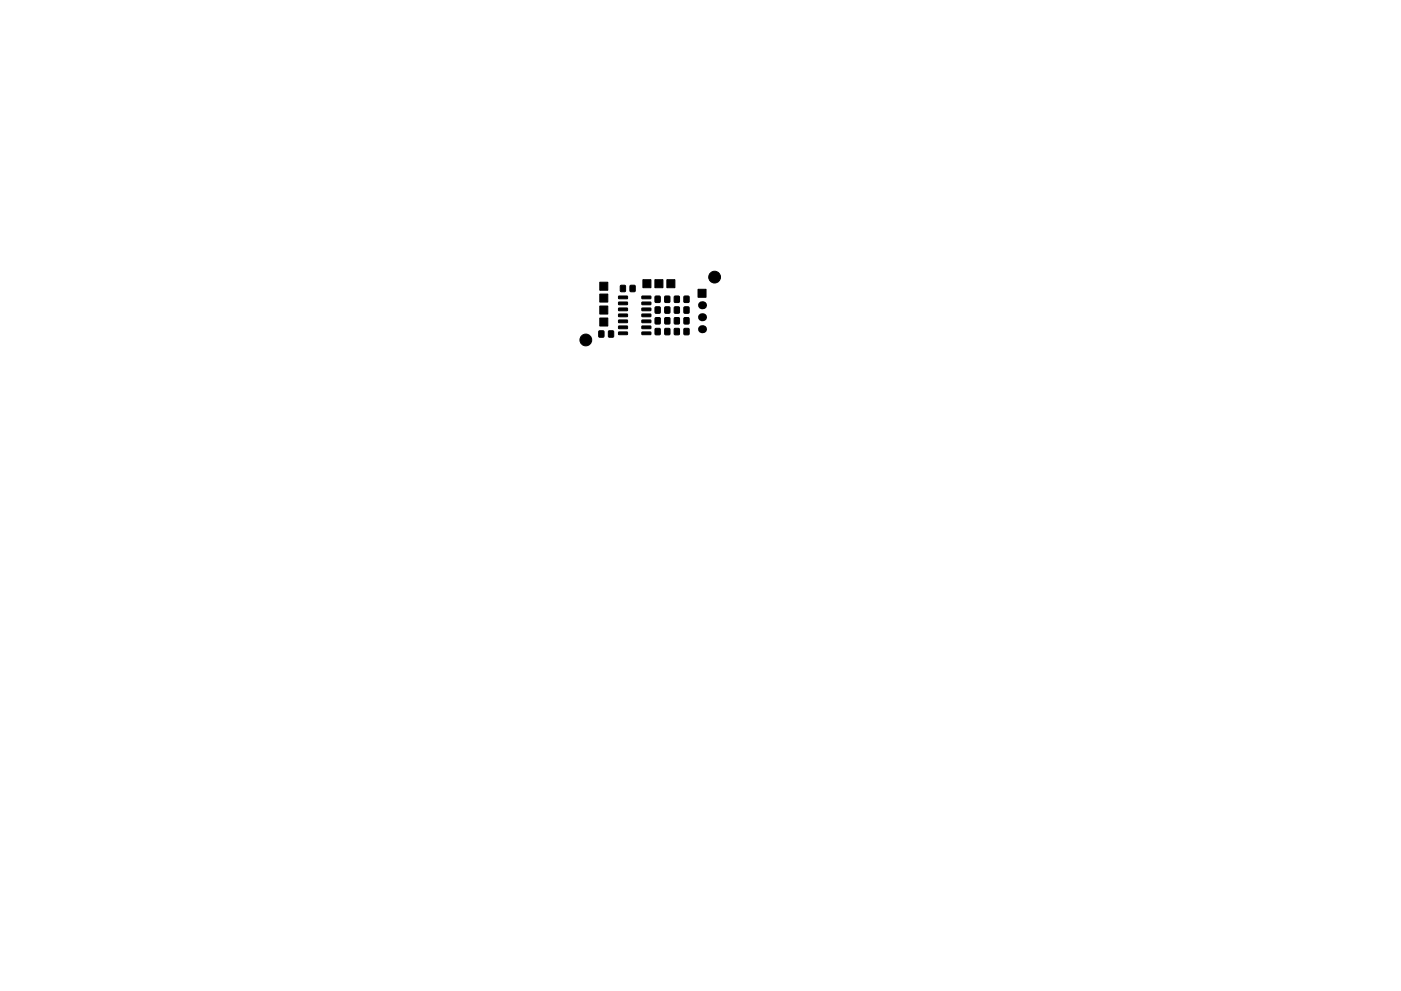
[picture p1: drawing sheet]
<svg xmlns="http://www.w3.org/2000/svg" width="297mm" height="210mm" viewBox="0 0 297 210" stroke-linecap="round" stroke-linejoin="round" font-family="sans-serif">
<g fill="#000" stroke="#000" stroke-width=".21">
<path d="M127.2 67.5h1.7v1.7h-1.7zM127.2 64.9h1.7v1.7h-1.7zM127.2 62.4h1.7v1.7h-1.7zM127.2 59.9h1.7v1.7h-1.7zM127 70.2l1 .1v1.2h-1zM129 70.2l1.1 .1-.1 1.2h-1zM131.6 60.6h1v1.3l-1-.1zM131.2 70.5l1.7-.1 .2 .5-.2 .1h-1.7zM131.2 69.2h1.7l.2 .4-.2 .1h-1.7zM131.2 67.9h1.7l.2 .5-.2 .1h-1.7zM131.2 66.7l1.7-.1 .2 .5-.2 .1h-1.7zM131.2 65.4l1.7-.1 .2 .5-.2 .1h-1.7z"/>
<path d="M131.2 64.1h1.7l.2 .4-.2 .2h-1.7zM131.2 62.8h1.7l.2 .5-.2 .1h-1.7zM133.6 60.6h1v1.3l-1-.1zM136.1 62.8h1.8l.1 .5-.1 .1h-1.7zM136.1 64.1h1.8l.1 .4-.1 .2h-1.7zM136.1 65.4l1.8-.1 .1 .5-.1 .1h-1.7zM136.1 66.7l1.8-.1 .1 .5-.1 .1h-1.7zM136.1 67.9h1.8l.1 .5-.1 .1h-1.7zM136.1 69.2h1.8l.1 .4-.1 .1h-1.7zM136.1 70.5l1.8-.1 .1 .5-.1 .1h-1.7zM136.3 59.3h1.7v1.7h-1.7zM138.9 62.9h1v1.2h-1z"/>
<path d="M138.9 67.4l1.1 .1-.1 1.2h-1zM138.9 69.7h1.1l-.1 1.3h-1zM138.9 65.2h1.1l-.1 1.2h-1zM138.9 59.3h1.6v1.7h-1.6zM141 62.9h1v1.2h-1zM141 67.4l1 .1v1.2h-1zM141 69.7h1v1.3h-1zM141 65.2h1v1.2h-1zM141.4 59.3h1.7v1.7h-1.7zM143 69.7h1v1.3h-1zM143 67.4l1 .1v1.2h-1zM143 62.9h1v1.2h-1z"/>
<path d="M143 65.2h1v1.2h-1zM145 69.7h1.1l-.1 1.3h-1zM145 67.4l1.1 .1-.1 1.2h-1zM145 62.9h1.1l-.1 1.2h-1zM145 65.2h1.1l-.1 1.2h-1zM148 61.4h1.7v1.7h-1.7z"/>
<circle cx="151.5" cy="58.8" r="1.25"/>
<circle cx="124.2" cy="72.1" r="1.25"/>
</g>
<g fill="#000">
<circle cx="148.8" cy="64.8" r=".85"/>
<circle cx="148.8" cy="67.3" r=".85"/>
<circle cx="148.8" cy="69.8" r=".85"/>
</g>
</svg>
